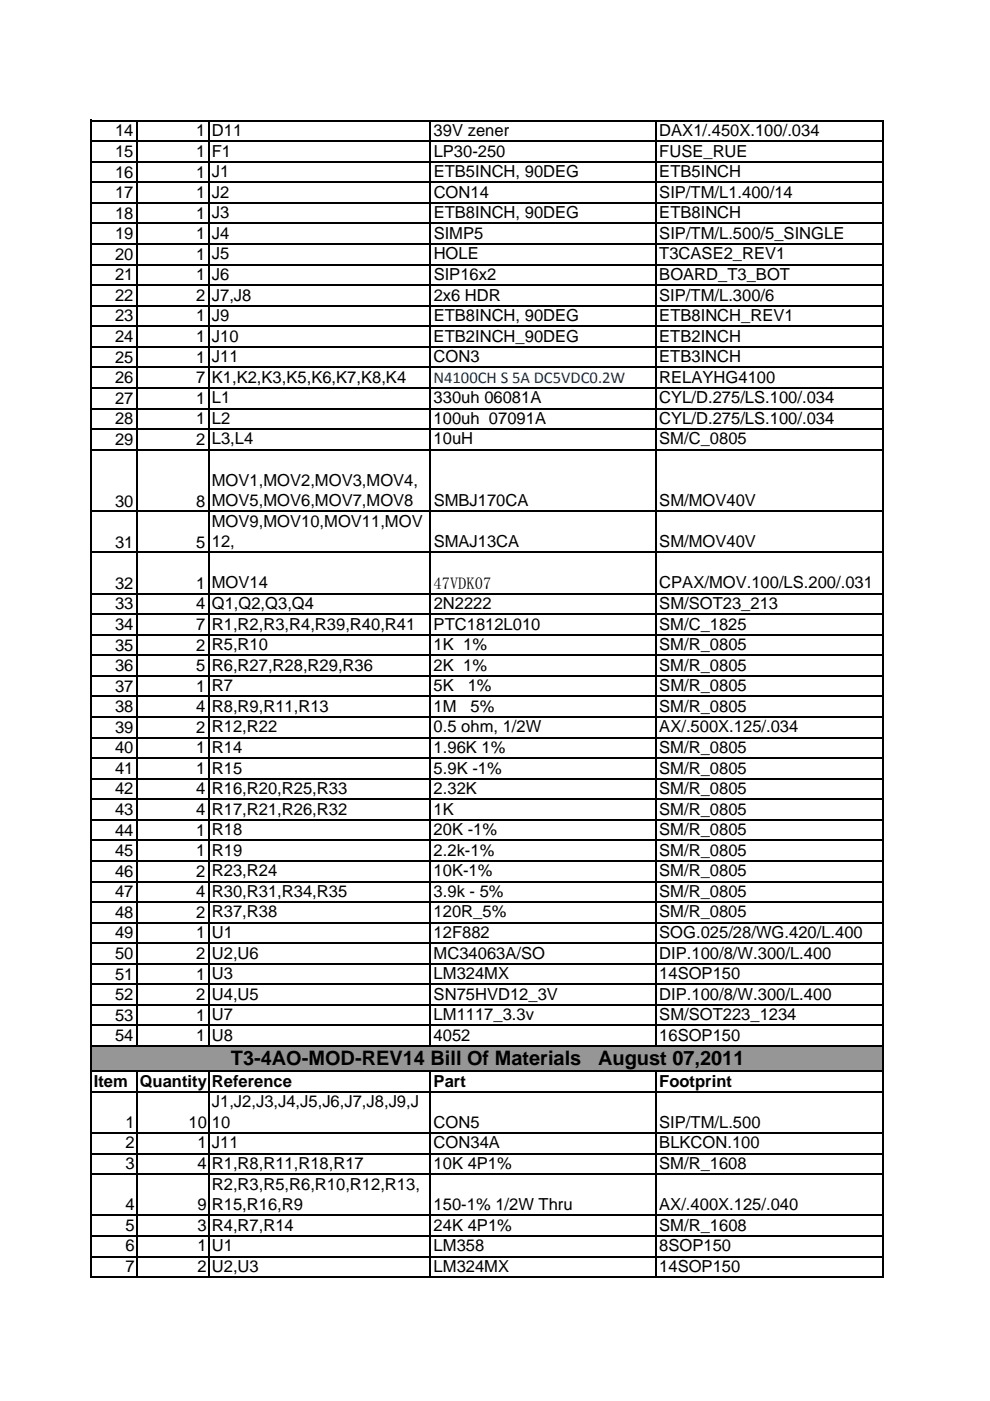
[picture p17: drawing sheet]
<svg xmlns="http://www.w3.org/2000/svg" width="210mm" height="297mm" viewBox="0 0 210 297" stroke-linecap="round" stroke-linejoin="round" font-family="sans-serif">
<defs><g id="words">
<g font-size="4.2">
<text x="48.9" y="225.9">T3-4AO-MOD-REV14 Bill Of Materials</text>
<text x="126.8" y="225.9">August 07,2011</text>
</g>
<g font-size="3.5">
<text x="24.4" y="28.9">14</text>
<text x="41.6" y="28.9">1</text>
<text x="44.9" y="28.8">D11</text>
<text x="91.9" y="28.8">39V zener</text>
<text x="139.8" y="28.8">DAX1/.450X.100/.034</text>
<text x="24.4" y="33.3">15</text>
<text x="41.6" y="33.3">1</text>
<text x="44.9" y="33.2">F1</text>
<text x="91.9" y="33.2">LP30-250</text>
<text x="139.8" y="33.2">FUSE_RUE</text>
<text x="24.4" y="37.6">16</text>
<text x="24.4" y="42">17</text>
<text x="41.6" y="37.6">1</text>
<text x="41.6" y="42">1</text>
<text x="44.9" y="37.5">J1</text>
<text x="44.9" y="41.9">J2</text>
<text x="91.9" y="37.5">ETB5INCH, 90DEG</text>
<text x="91.9" y="41.9">CON14</text>
<text x="139.8" y="41.9">SIP/TM/L1.400/14</text>
<text x="139.8" y="37.5">ETB5INCH</text>
<text x="24.4" y="46.4">18</text>
<text x="41.6" y="46.4">1</text>
<text x="44.9" y="46.3">J3</text>
<text x="91.9" y="46.3">ETB8INCH, 90DEG</text>
<text x="139.8" y="46.3">ETB8INCH</text>
<text x="24.4" y="50.7">19</text>
<text x="41.6" y="50.7">1</text>
<text x="44.9" y="50.6">J4</text>
<text x="91.9" y="50.6">SIMP5</text>
<text x="139.8" y="50.6">SIP/TM/L.500/5_SINGLE</text>
<text x="24.4" y="55.1">20</text>
<text x="24.4" y="59.4">21</text>
<text x="41.6" y="55.1">1</text>
<text x="41.6" y="59.4">1</text>
<text x="44.9" y="55">J5</text>
<text x="44.9" y="59.4">J6</text>
<text x="91.9" y="55">HOLE</text>
<text x="91.9" y="59.4">SIP16x2</text>
<text x="139.8" y="59.4">BOARD_T3_BOT</text>
<text x="139.8" y="55">T3CASE2_REV1</text>
<text x="24.4" y="63.8">22</text>
<text x="41.6" y="63.8">2</text>
<text x="44.9" y="63.7">J7,J8</text>
<text x="91.9" y="63.7">2x6 HDR</text>
<text x="139.8" y="63.7">SIP/TM/L.300/6</text>
<text x="24.4" y="68.2">23</text>
<text x="41.6" y="68.2">1</text>
<text x="44.9" y="68.1">J9</text>
<text x="91.9" y="68.1">ETB8INCH, 90DEG</text>
<text x="139.8" y="68.1">ETB8INCH_REV1</text>
<text x="24.4" y="72.5">24</text>
<text x="24.4" y="76.9">25</text>
<text x="41.6" y="72.5">1</text>
<text x="41.6" y="76.9">1</text>
<text x="44.9" y="72.4">J10</text>
<text x="44.9" y="76.8">J11</text>
<text x="91.9" y="72.4">ETB2INCH_90DEG</text>
<text x="91.9" y="76.8">CON3</text>
<text x="139.8" y="72.4">ETB2INCH</text>
<text x="139.8" y="76.8">ETB3INCH</text>
<text x="24.4" y="81.2">26</text>
<text x="41.6" y="81.2">7</text>
<text x="44.9" y="81.2">K1,K2,K3,K5,K6,K7,K8,K4</text>
<text x="139.8" y="81.2">RELAYHG4100</text>
<text x="24.4" y="90">28</text>
<text x="24.4" y="85.6">27</text>
<text x="41.6" y="90">1</text>
<text x="41.6" y="85.6">1</text>
<text x="44.9" y="89.9">L2</text>
<text x="44.9" y="85.5">L1</text>
<text x="91.9" y="89.9">100uh 07091A</text>
<text x="91.9" y="85.5">330uh 06081A</text>
<text x="139.8" y="85.5">CYL/D.275/LS.100/.034</text>
<text x="139.8" y="89.9">CYL/D.275/LS.100/.034</text>
<text x="24.4" y="94.3">29</text>
<text x="41.6" y="94.3">2</text>
<text x="44.9" y="94.2">L3,L4</text>
<text x="91.9" y="94.2">10uH</text>
<text x="139.8" y="94.2">SM/C_0805</text>
<text x="24.4" y="107.4">30</text>
<text x="41.6" y="107.4">8</text>
<text x="44.9" y="103">MOV1,MOV2,MOV3,MOV4,</text>
<text x="44.9" y="107.3">MOV5,MOV6,MOV7,MOV8</text>
<text x="91.9" y="107.3">SMBJ170CA</text>
<text x="139.8" y="107.3">SM/MOV40V</text>
<text x="44.9" y="111.7">MOV9,MOV10,MOV11,MOV</text>
<text x="24.4" y="116.1">31</text>
<text x="41.6" y="116.1">5</text>
<text x="44.9" y="116">12,</text>
<text x="91.9" y="116">SMAJ13CA</text>
<text x="139.8" y="116">SM/MOV40V</text>
<text x="24.4" y="124.8">32</text>
<text x="41.6" y="124.8">1</text>
<text x="44.9" y="124.8">MOV14</text>
<text x="91.9" y="124.8">47VDK07</text>
<text x="139.8" y="124.8">CPAX/MOV.100/LS.200/.031</text>
<text x="24.4" y="129.2">33</text>
<text x="41.6" y="129.2">4</text>
<text x="44.9" y="129.1">Q1,Q2,Q3,Q4</text>
<text x="91.9" y="129.1">2N2222</text>
<text x="139.8" y="129.1">SM/SOT23_213</text>
<text x="24.4" y="133.6">34</text>
<text x="24.4" y="137.9">35</text>
<text x="41.6" y="133.6">7</text>
<text x="41.6" y="137.9">2</text>
<text x="44.9" y="133.5">R1,R2,R3,R4,R39,R40,R41</text>
<text x="44.9" y="137.8">R5,R10</text>
<text x="91.9" y="133.5">PTC1812L010</text>
<text x="91.9" y="137.8">1K 1%</text>
<text x="139.8" y="133.5">SM/C_1825</text>
<text x="139.8" y="137.8">SM/R_0805</text>
<text x="24.4" y="142.3">36</text>
<text x="41.6" y="142.3">5</text>
<text x="44.9" y="142.2">R6,R27,R28,R29,R36</text>
<text x="91.9" y="142.2">2K 1%</text>
<text x="139.8" y="142.2">SM/R_0805</text>
<text x="24.4" y="146.6">37</text>
<text x="41.6" y="146.6">1</text>
<text x="44.9" y="146.6">R7</text>
<text x="91.9" y="146.6">5K</text>
<text x="99.2" y="146.6">1%</text>
<text x="139.8" y="146.6">SM/R_0805</text>
<text x="24.4" y="151">38</text>
<text x="24.4" y="155.4">39</text>
<text x="41.6" y="151">4</text>
<text x="41.6" y="155.4">2</text>
<text x="44.9" y="150.9">R8,R9,R11,R13</text>
<text x="44.9" y="155.3">R12,R22</text>
<text x="91.9" y="150.9">1M</text>
<text x="91.9" y="155.3">0.5 ohm, 1/2W</text>
<text x="99.8" y="150.9">5%</text>
<text x="139.8" y="150.9">SM/R_0805</text>
<text x="139.8" y="155.3">AX/.500X.125/.034</text>
<text x="24.4" y="159.7">40</text>
<text x="41.6" y="159.7">1</text>
<text x="44.9" y="159.6">R14</text>
<text x="91.9" y="159.6">1.96K 1%</text>
<text x="139.8" y="159.6">SM/R_0805</text>
<text x="24.4" y="164.1">41</text>
<text x="41.6" y="164.1">1</text>
<text x="44.9" y="164">R15</text>
<text x="91.9" y="164">5.9K -1%</text>
<text x="139.8" y="164">SM/R_0805</text>
<text x="24.4" y="168.4">42</text>
<text x="24.4" y="172.8">43</text>
<text x="41.6" y="168.4">4</text>
<text x="41.6" y="172.8">4</text>
<text x="44.9" y="168.4">R16,R20,R25,R33</text>
<text x="44.9" y="172.7">R17,R21,R26,R32</text>
<text x="91.9" y="168.4">2.32K</text>
<text x="91.9" y="172.7">1K</text>
<text x="139.8" y="168.4">SM/R_0805</text>
<text x="139.8" y="172.7">SM/R_0805</text>
<text x="24.4" y="177.2">44</text>
<text x="41.6" y="177.2">1</text>
<text x="44.9" y="177.1">R18</text>
<text x="91.9" y="177.1">20K -1%</text>
<text x="139.8" y="177.1">SM/R_0805</text>
<text x="24.4" y="181.5">45</text>
<text x="24.4" y="185.9">46</text>
<text x="41.6" y="181.5">1</text>
<text x="41.6" y="185.9">2</text>
<text x="44.9" y="181.4">R19</text>
<text x="44.9" y="185.8">R23,R24</text>
<text x="91.9" y="185.8">10K-1%</text>
<text x="91.9" y="181.4">2.2k-1%</text>
<text x="139.8" y="185.8">SM/R_0805</text>
<text x="139.8" y="181.4">SM/R_0805</text>
<text x="24.4" y="190.2">47</text>
<text x="41.6" y="190.2">4</text>
<text x="44.9" y="190.2">R30,R31,R34,R35</text>
<text x="91.9" y="190.2">3.9k - 5%</text>
<text x="139.8" y="190.2">SM/R_0805</text>
<text x="24.4" y="194.6">48</text>
<text x="41.6" y="194.6">2</text>
<text x="44.9" y="194.5">R37,R38</text>
<text x="91.9" y="194.5">120R_5%</text>
<text x="139.8" y="194.5">SM/R_0805</text>
<text x="24.4" y="199">49</text>
<text x="24.4" y="203.3">50</text>
<text x="41.6" y="199">1</text>
<text x="41.6" y="203.3">2</text>
<text x="44.9" y="198.9">U1</text>
<text x="44.9" y="203.2">U2,U6</text>
<text x="91.9" y="203.2">MC34063A/SO</text>
<text x="91.9" y="198.9">12F882</text>
<text x="139.8" y="203.2">DIP.100/8/W.300/L.400</text>
<text x="139.8" y="198.9">SOG.025/28/WG.420/L.400</text>
<text x="24.4" y="207.7">51</text>
<text x="41.6" y="207.7">1</text>
<text x="44.9" y="207.6">U3</text>
<text x="91.9" y="207.6">LM324MX</text>
<text x="139.8" y="207.6">14SOP150</text>
<text x="24.4" y="212">52</text>
<text x="41.6" y="212">2</text>
<text x="44.9" y="212">U4,U5</text>
<text x="91.9" y="212">SN75HVD12_3V</text>
<text x="139.8" y="212">DIP.100/8/W.300/L.400</text>
<text x="24.4" y="216.4">53</text>
<text x="24.4" y="220.8">54</text>
<text x="41.6" y="216.4">1</text>
<text x="41.6" y="220.8">1</text>
<text x="44.9" y="216.3">U7</text>
<text x="44.9" y="220.7">U8</text>
<text x="91.9" y="216.3">LM1117_3.3v</text>
<text x="91.9" y="220.7">4052</text>
<text x="139.8" y="220.7">16SOP150</text>
<text x="139.8" y="216.3">SM/SOT223_1234</text>
<text x="19.9" y="230.5">Item</text>
<text x="29.6" y="230.5">Quantity Reference</text>
<text x="91.9" y="230.5">Part</text>
<text x="139.8" y="230.5">Footprint</text>
<text x="26.6" y="239.1">1</text>
<text x="40" y="239.1">10</text>
<text x="44.9" y="234.8">J1,J2,J3,J4,J5,J6,J7,J8,J9,J</text>
<text x="44.9" y="239.1">10</text>
<text x="91.9" y="239.1">CON5</text>
<text x="139.8" y="239.1">SIP/TM/L.500</text>
<text x="26.6" y="243.5">2</text>
<text x="41.9" y="243.5">1 J11</text>
<text x="91.9" y="243.5">CON34A</text>
<text x="139.8" y="243.5">BLKCON.100</text>
<text x="26.6" y="247.9">3</text>
<text x="41.9" y="247.9">4 R1,R8,R11,R18,R17</text>
<text x="91.9" y="247.9">10K 4P1%</text>
<text x="139.8" y="247.9">SM/R_1608</text>
<text x="26.6" y="256.6">4</text>
<text x="41.9" y="256.6">9</text>
<text x="44.9" y="252.2">R2,R3,R5,R6,R10,R12,R13,</text>
<text x="44.9" y="256.6">R15,R16,R9</text>
<text x="91.9" y="256.6">150-1% 1/2W Thru</text>
<text x="139.8" y="256.6">AX/.400X.125/.040</text>
<text x="26.6" y="260.9">5</text>
<text x="41.9" y="260.9">3 R4,R7,R14</text>
<text x="91.9" y="260.9">24K 4P1%</text>
<text x="139.8" y="260.9">SM/R_1608</text>
<text x="26.6" y="265.3">6</text>
<text x="26.6" y="269.7">7</text>
<text x="41.9" y="265.3">1 U1</text>
<text x="41.9" y="269.7">2 U2,U3</text>
<text x="91.9" y="269.7">LM324MX</text>
<text x="91.9" y="265.3">LM358</text>
<text x="139.8" y="269.7">14SOP150</text>
<text x="139.8" y="265.3">8SOP150</text>
</g>
<text font-size="3.5" fill="#003365" x="91.9" y="81.2">N4100CH S 5A DC5VDC0.2W</text>
</g></defs>
<path d="M19.2 221.8h168.1v5.4h-168.1z" fill="#969696"/>
<path d="M19.2 227.2h168.1v4.4h-168.1z" fill="#fff"/>
<g fill="none" stroke="#000" stroke-width=".34">
<path d="M19.2 25.4v245.5M19.4 25.6h168M19.4 29.9h168M19.4 34.3h168M19.4 38.7h168M29 25.7v196.3M44.2 25.7v196.3M91.3 25.7v196.3M139.1 25.7v196.3M187.2 25.7v245.2M19.4 43h168M19.4 47.4h168"/>
<path d="M19.4 51.7h168M19.4 56.1h168M19.4 60.5h168M19.4 64.8h168M19.4 69.2h168M19.4 73.5h168M19.4 77.9h168M19.4 82.3h168M19.4 86.6h168M19.4 91h168M19.4 95.3h168M19.4 108.4h168"/>
<path d="M19.4 117.1h168M19.4 125.9h168M19.4 130.2h168M19.4 134.6h168M19.4 138.9h168M19.4 143.3h168M19.4 147.7h168M19.4 152h168M19.4 156.4h168M19.4 160.7h168M19.4 165.1h168M19.4 169.5h168"/>
<path d="M19.4 173.8h168M19.4 178.2h168M19.4 182.5h168M19.4 186.9h168M19.4 191.3h168M19.4 195.6h168M19.4 200h168M19.4 204.3h168M19.4 208.7h168M19.4 213.1h168M19.4 217.4h168M19.4 221.8h168"/>
<path d="M19.4 227.2h168M19.4 231.5h168M29 227.3v43.6M44.2 227.3v43.6M91.3 227.3v43.6M139.1 227.3v43.6M19.4 240.2h168M19.4 244.6h168M19.4 249h168M19.4 257.7h168M19.4 262h168M19.4 266.4h168"/>
<path d="M19.4 270.8h168"/>
</g>
<use href="#words"/>
</svg>
